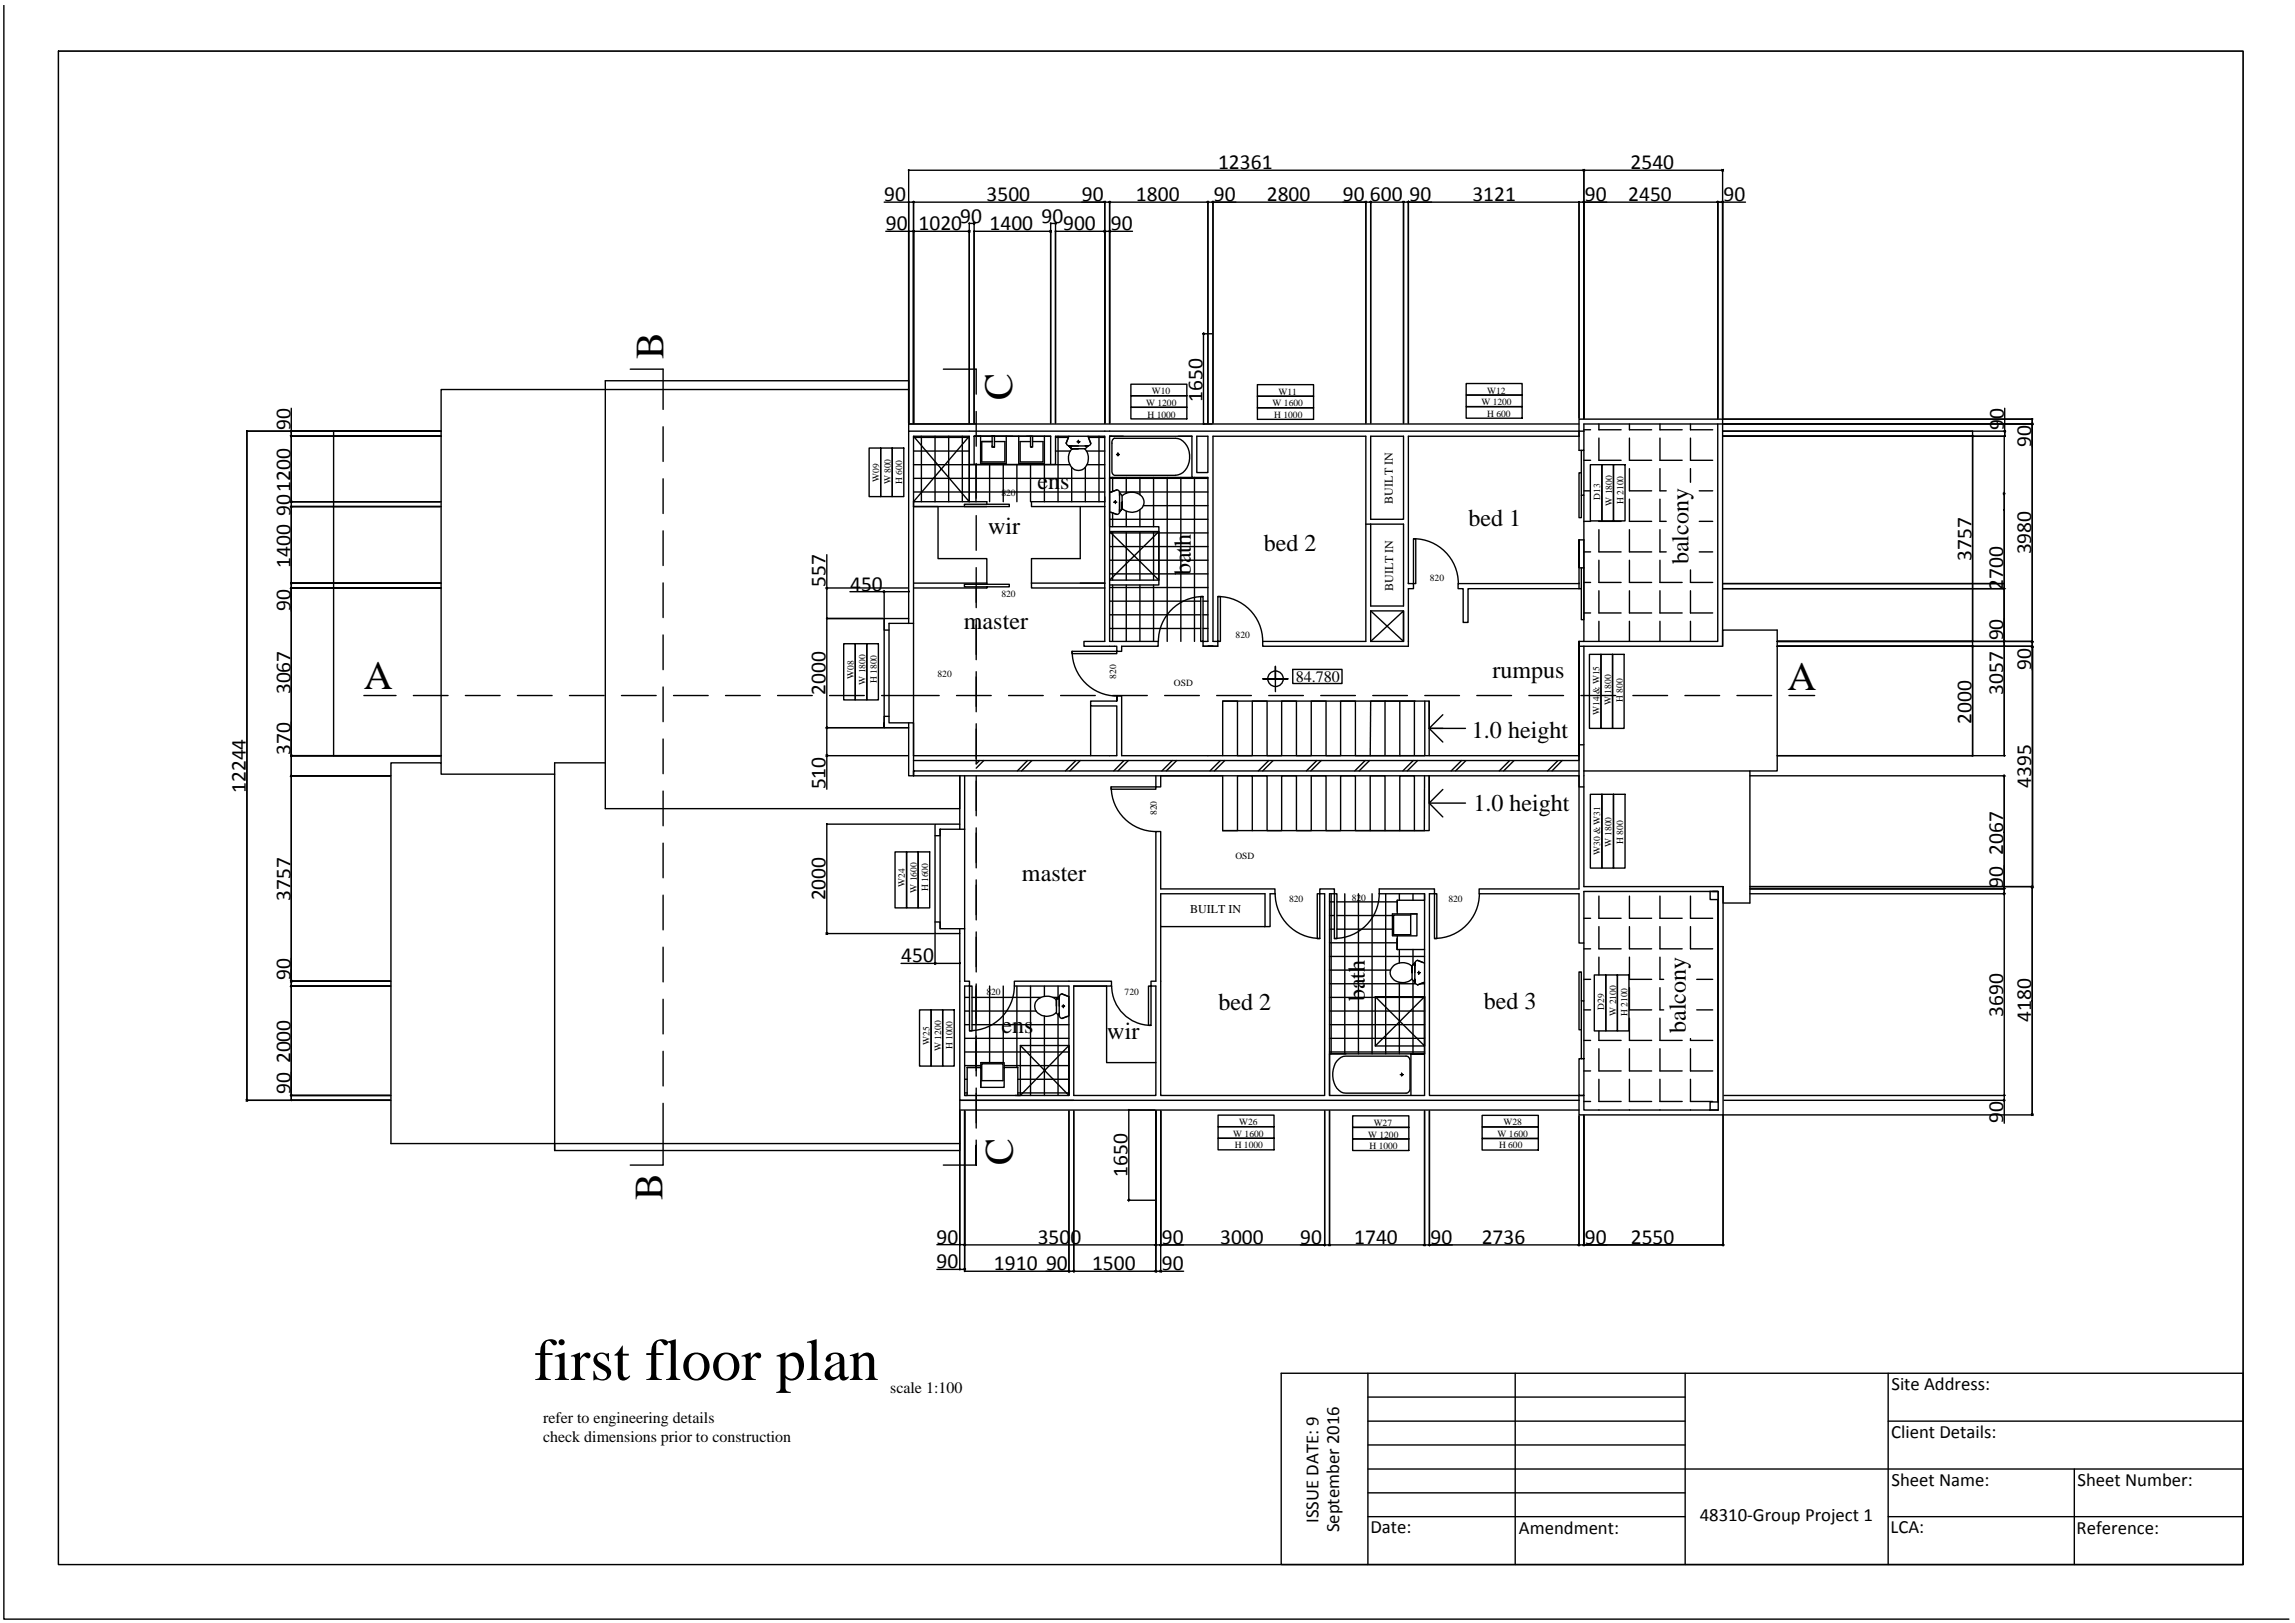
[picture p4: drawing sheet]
<svg xmlns="http://www.w3.org/2000/svg" width="420mm" height="297mm" viewBox="0 0 420 297" stroke-linecap="round" stroke-linejoin="round" font-family="sans-serif">
<defs><g id="words">
<text font-size="10.9" x="97.8" y="252.6">first floor plan</text>
<g font-size="7.4">
<text x="121.5" y="65.8" transform="rotate(-90 121.5 65.8)">B</text>
<text x="185.3" y="73.2" transform="rotate(-90 185.3 73.2)">C</text>
<text x="66.6" y="126.1">A</text>
<text x="327.2" y="126.3">A</text>
<text x="185.4" y="213.1" transform="rotate(-90 185.4 213.1)">C</text>
<text x="121.3" y="219.6" transform="rotate(-90 121.3 219.6)">B</text>
</g>
<g font-size="4.4">
<text x="189.9" y="89.5">ens</text>
<text x="180.9" y="97.7">wir</text>
<text x="231.4" y="100.8">bed 2</text>
<text x="268.8" y="96.2">bed 1</text>
<text x="218" y="105.3" transform="rotate(-90 218 105.3)">bath</text>
<text x="309.1" y="103.3" transform="rotate(-90 309.1 103.3)">balcony</text>
<text x="176.5" y="115.1">master</text>
<text x="273.2" y="124">rumpus</text>
<text x="269.5" y="135">1.0 height</text>
<text x="269.7" y="148.4">1.0 height</text>
<text x="187.1" y="161.3">master</text>
<text x="223.1" y="184.9">bed 2</text>
<text x="249.8" y="183.3" transform="rotate(-90 249.8 183.3)">bath</text>
<text x="271.6" y="184.7">bed 3</text>
<text x="183.3" y="189.1">ens</text>
<text x="202.7" y="190.2">wir</text>
<text x="308.6" y="189.1" transform="rotate(-90 308.6 189.1)">balcony</text>
</g>
<g font-size="3.9">
<text x="223" y="31">12361</text>
<text x="298.5" y="31">2540</text>
<text x="161.9" y="36.8">90</text>
<text x="175.8" y="40.7">90</text>
<text x="180.6" y="36.8">3500</text>
<text x="190.7" y="40.7">90</text>
<text x="198.1" y="36.8">90</text>
<text x="208" y="36.8">1800</text>
<text x="222.2" y="36.8">90</text>
<text x="231.9" y="36.8">2800</text>
<text x="245.9" y="36.8">90</text>
<text x="250.8" y="36.8">600</text>
<text x="258" y="36.8">90</text>
<text x="269.6" y="36.8">3121</text>
<text x="290.1" y="36.8">90</text>
<text x="298.1" y="36.8">2450</text>
<text x="315.5" y="36.8">90</text>
<text x="162.2" y="42.2">90</text>
<text x="168.2" y="42.2">1020</text>
<text x="181.2" y="42.1">1400</text>
<text x="194.6" y="42.1">900</text>
<text x="203.4" y="42.1">90</text>
<text x="220.2" y="73.5" transform="rotate(-90 220.2 73.5)">1650</text>
<text x="53.2" y="78.7" transform="rotate(-90 53.2 78.7)">90</text>
<text x="366.8" y="78.7" transform="rotate(-90 366.8 78.7)">90</text>
<text x="371.9" y="81.8" transform="rotate(-90 371.9 81.8)">90</text>
<text x="53.2" y="94.4" transform="rotate(-90 53.2 94.4)">901200</text>
<text x="371.9" y="101.5" transform="rotate(-90 371.9 101.5)">3980</text>
<text x="53.2" y="103.9" transform="rotate(-90 53.2 103.9)">1400</text>
<text x="151.2" y="107.5" transform="rotate(-90 151.2 107.5)">557</text>
<text x="360.9" y="102.7" transform="rotate(-90 360.9 102.7)">3757</text>
<text x="366.7" y="108" transform="rotate(-90 366.7 108)">2700</text>
<text x="53.2" y="111.8" transform="rotate(-90 53.2 111.8)">90</text>
<text x="155.6" y="108.1">450</text>
<text x="366.7" y="117.2" transform="rotate(-90 366.7 117.2)">90</text>
<text x="371.8" y="122.6" transform="rotate(-90 371.8 122.6)">90</text>
<text x="53.2" y="127.1" transform="rotate(-90 53.2 127.1)">3067</text>
<text x="151.2" y="127.1" transform="rotate(-90 151.2 127.1)">2000</text>
<text x="366.7" y="127.1" transform="rotate(-90 366.7 127.1)">3057</text>
<text x="360.9" y="132.4" transform="rotate(-90 360.9 132.4)">2000</text>
<text x="53.2" y="138.1" transform="rotate(-90 53.2 138.1)">370</text>
<text x="45" y="145.2" transform="rotate(-90 45 145.2)">12244</text>
<text x="151.2" y="144.5" transform="rotate(-90 151.2 144.5)">510</text>
<text x="371.9" y="144.2" transform="rotate(-90 371.9 144.2)">4395</text>
<text x="366.7" y="156.5" transform="rotate(-90 366.7 156.5)">2067</text>
<text x="53.2" y="164.9" transform="rotate(-90 53.2 164.9)">3757</text>
<text x="151.2" y="164.8" transform="rotate(-90 151.2 164.8)">2000</text>
<text x="366.7" y="162.4" transform="rotate(-90 366.7 162.4)">90</text>
<text x="53.2" y="179.4" transform="rotate(-90 53.2 179.4)">90</text>
<text x="165" y="176.1">450</text>
<text x="366.7" y="186.1" transform="rotate(-90 366.7 186.1)">3690</text>
<text x="371.9" y="187" transform="rotate(-90 371.9 187)">4180</text>
<text x="53.2" y="194.6" transform="rotate(-90 53.2 194.6)">2000</text>
<text x="53.2" y="200.3" transform="rotate(-90 53.2 200.3)">90</text>
<text x="366.7" y="205.6" transform="rotate(-90 366.7 205.6)">90</text>
<text x="206.4" y="215.4" transform="rotate(-90 206.4 215.4)">1650</text>
<text x="171.5" y="227.6">90</text>
<text x="190" y="227.7">3500</text>
<text x="212.7" y="227.7">90</text>
<text x="223.4" y="227.7">3000</text>
<text x="238" y="227.7">90</text>
<text x="247.9" y="227.7">1740</text>
<text x="261.9" y="227.7">90</text>
<text x="271.3" y="227.7">2736</text>
<text x="290.1" y="227.7">90</text>
<text x="298.6" y="227.7">2550</text>
<text x="171.5" y="232.1">90</text>
<text x="182" y="232.5">1910</text>
<text x="191.5" y="232.5">90</text>
<text x="199.9" y="232.5">1500</text>
<text x="212.7" y="232.5">90</text>
</g>
<g font-size="3.4">
<text x="346.3" y="254.4">Site Address:</text>
<text x="346.2" y="263.1">Client Details:</text>
<text x="346.3" y="271.9">Sheet Name:</text>
<text x="380.4" y="271.9">Sheet Number:</text>
<text x="241.4" y="278.7" transform="rotate(-90 241.4 278.7)">ISSUE DATE: 9</text>
<text x="245.2" y="280.5" transform="rotate(-90 245.2 280.5)">September 2016</text>
<text x="250.9" y="280.5">Date:</text>
<text x="278.1" y="280.7">Amendment:</text>
<text x="311.2" y="278.4">48310-Group Project 1</text>
<text x="346.1" y="280.5">LCA:</text>
<text x="380.2" y="280.7">Reference:</text>
</g>
<g font-size="2.9">
<text x="237.3" y="124.8">84.780</text>
<text x="163" y="255">scale 1:100</text>
<text x="99.4" y="260.5">refer to engineering details</text>
<text x="99.4" y="263.9">check dimensions prior to construction</text>
</g>
<g font-size="2.2">
<text x="255" y="92.2" transform="rotate(-90 255 92.2)">BUILT IN</text>
<text x="255" y="108.2" transform="rotate(-90 255 108.2)">BUILT IN</text>
<text x="217.9" y="167.2">BUILT IN</text>
</g>
<g font-size="1.7">
<text x="209.8" y="74.3">W 1200</text>
<text x="210.1" y="76.4">H 1000</text>
<text x="210.9" y="72.2">W10</text>
<text x="233" y="74.4">W 1600</text>
<text x="233.3" y="76.5">H 1000</text>
<text x="234" y="72.2">W11</text>
<text x="271.2" y="74.2">W 1200</text>
<text x="272.3" y="72.1">W12</text>
<text x="272.3" y="76.3">H 600</text>
<text x="160.9" y="88.2" transform="rotate(-90 160.9 88.2)">W09</text>
<text x="163.1" y="88.6" transform="rotate(-90 163.1 88.6)">W 800</text>
<text x="165.2" y="88.6" transform="rotate(-90 165.2 88.6)">H 600</text>
<text x="183.3" y="90.8">820</text>
<text x="293" y="91.5" transform="rotate(-90 293 91.5)">D13</text>
<text x="295.1" y="92.5" transform="rotate(-90 295.1 92.5)">W 1800</text>
<text x="297.2" y="92.2" transform="rotate(-90 297.2 92.2)">H 2100</text>
<text x="261.8" y="106.4">820</text>
<text x="183.3" y="109.2">820</text>
<text x="226.2" y="116.7">820</text>
<text x="156.3" y="124.2" transform="rotate(-90 156.3 124.2)">W08</text>
<text x="158.5" y="125.3" transform="rotate(-90 158.5 125.3)">W 1800</text>
<text x="160.6" y="125" transform="rotate(-90 160.6 125)">H 1800</text>
<text x="171.6" y="123.8">820</text>
<text x="204.3" y="124.2" transform="rotate(-90 204.3 124.2)">820</text>
<text x="214.9" y="125.5">OSD</text>
<text x="292.8" y="130.9" transform="rotate(-90 292.8 130.9)">W14 &amp; W15</text>
<text x="295" y="129" transform="rotate(-90 295 129)">W 1800</text>
<text x="297.1" y="128.4" transform="rotate(-90 297.1 128.4)">H 800</text>
<text x="211.8" y="149.2" transform="rotate(-90 211.8 149.2)">820</text>
<text x="295" y="155.1" transform="rotate(-90 295 155.1)">W 1800</text>
<text x="297.2" y="154.5" transform="rotate(-90 297.2 154.5)">H 800</text>
<text x="226.2" y="157.1">OSD</text>
<text x="293" y="156.5" transform="rotate(-90 293 156.5)">W30 &amp; W31</text>
<text x="165.7" y="162.3" transform="rotate(-90 165.7 162.3)">W24</text>
<text x="167.8" y="163.4" transform="rotate(-90 167.8 163.4)">W 1600</text>
<text x="169.9" y="163.1" transform="rotate(-90 169.9 163.1)">H 1600</text>
<text x="236" y="165.1">820</text>
<text x="247.5" y="165">820</text>
<text x="265.2" y="165.1">820</text>
<text x="180.6" y="182.1">820</text>
<text x="205.9" y="182">720</text>
<text x="293.7" y="184.8" transform="rotate(-90 293.7 184.8)">D29</text>
<text x="295.9" y="185.9" transform="rotate(-90 295.9 185.9)">W 2100</text>
<text x="298" y="186" transform="rotate(-90 298 186)">H 2100</text>
<text x="170.2" y="191.3" transform="rotate(-90 170.2 191.3)">W25</text>
<text x="172.3" y="192.3" transform="rotate(-90 172.3 192.3)">W 1200</text>
<text x="174.4" y="192" transform="rotate(-90 174.4 192)">H 1000</text>
<text x="225.8" y="208.1">W 1600</text>
<text x="226.9" y="205.9">W26</text>
<text x="250.5" y="208.2">W 1200</text>
<text x="251.5" y="206">W27</text>
<text x="274.2" y="208.1">W 1600</text>
<text x="275.2" y="206">W28</text>
<text x="226" y="210.1">H 1000</text>
<text x="250.7" y="210.3">H 1000</text>
<text x="274.4" y="210.2">H 600</text>
</g>
</g></defs>
<!-- layer: DRAWING -->
<g fill="none" stroke="#000" stroke-width=".25">
<path d="M166.4 78.9v-9.2h-55.6v78.3h64.9v-6M166.4 71.3h-85.6v68.3M166.4 77.6h122.7M167.2 79.8l10.2 12v-12l-10.2 12M168.7 79.8v12M171.2 79.8v12M173.7 79.8v12M176.2 79.8v12M179.5 79.8h-1.2h7.1M179.5 79.8v5h4.7v-5h2.3v5h4.7v-5M179.5 79.8h2.6h-.5h.2M181.6 79.8v2h.5v-2"/>
<path d="M188.7 79.8h.3v2h-.3zM193.7 79.8v12M195.7 79.8l-.5 1.3 .4-1M199.2 79.8l.5 1.3-.4-1M201.2 79.8v12M207 74.5h10.3v2.2h-10.3zM207 72.4h10.3v2.1h-10.3zM207 70.3h10.3v2.1h-10.3zM219.1 79.8h2v6.7h-2zM230.2 74.6h10.3v2.2h-10.3zM230.2 72.5h10.3v2.1h-10.3zM230.2 70.4h10.3v2.1h-10.3z"/>
<path d="M250.9 79.8h6v15.2h-6zM268.4 74.4h10.3v2.1h-10.3zM268.4 72.3h10.3v2.1h-10.3zM268.4 70.2h10.3v2.1h-10.3zM289.1 79.8h-31.3v27h1v.9h-1v10.6h-26.6v-.9h18.8v-37.6h-27.9v37.6h.9v.9h-.9M290 78.9h-123.6v34.3M290 78.9v3.5h-.9v-5.7h26.3v41.6h-25.4M290 78.9v-1.3h24.5v39.8h-24.5M159.1 82h2.1v8.9h-2.1zM161.2 82h2.2v8.9h-2.2zM163.4 82h2.1v8.9h-2.1zM167.2 85h28.7"/>
<path d="M167.2 87.5h35.1M167.2 90h35.1M167.2 91.8h10.2v-12h-10.2v58.5M167.2 80.1h10.2M167.2 82.6h10.2M167.2 91.8v.9h13.5M171.7 92.7v9.5h9v4.5M176.6 92.3h8.2v.4h-8.2zM177.4 85h15.8v-5.2h9.1v12M177.4 91.8h3.3v.5M178.3 85v-5.2h14v5.2M178.7 85v6.8"/>
<path d="M181.2 85v6.8M181.6 80.8h-1.9v3.7h4.3v-3.7h-1.9M181.6 81.6v.2M181.8 81.8h.3M183.7 85v6.8M186.2 85v6.8M188.7 80.8h-1.9v3.7h4.2v-3.7h-2M188.7 85v6.8M188.8 91.8h13.5v.9h-13.5zM191.2 85v6.8M193.2 80.1h2.4M193.2 82.6h2.7"/>
<path d="M195.2 81.1l.3 .4 .2 .1M195.7 81.6h1.7M196.2 81.6h-.5h3.5h-.5M196.2 85.5v6.3M197.2 80.9h.5h-.3v-.3v.5M197.8 92.7v9.5h-9v4.5M198.6 82.1a2.41 2.41 0 0 1-.8 4 2.01 2.01 0 0 1-2.2-2.5 2.17 2.17 0 0 1 .7-1.5l-.1 .1M198.7 82.1v.1M198.7 85.5v6.3M198.9 82.6h3.4M199 85h3.3M199.2 81.6l-.5 .5h-2.5l-.5-.5 .5 .5h1.2"/>
<path d="M199.2 80.1h3.1M199.7 81.1l-.2 .4-.3 .1M202.3 92.7v24.7h-3.9v.9h6.1v.9h.8v-.9h6.7v-.9h-8.9v-37.6h15.1v7.6h2.9v30h-.9v.9h2.8M203.1 97.5h18M203.1 87.5h18M203.1 90h.4M203.1 95h18M203.1 93.7l1.4 .4-1.1-.3M203.4 90l1.1-.3-1.4 .5M203.7 97.3v8.9M203.7 87.4v2.6M203.7 93.9v2.5"/>
<path d="M203.9 80.3l11.3-.1a3.1 3.1 0 0 1 2.6 3.7 3 3 0 0 1-2.6 3.1h-11.2a.79 .79 0 0 1-.4-.9v-5.3zM204.5 91.9h-.6h.3v-.2v.5M204.5 89.7l.4 .2 .1 .3 .4 .5v2.5l-.4 .5 .4-.5v-1.3M204.7 83.2h-.3h.5h-.2v-.3v.5M204.9 90h16.2M205 90.7v-.5v3.5v-.5M205 91.9v1.8M205 93.7l-.3 .4h-.2M205.4 90.8a2.44 2.44 0 0 1 4 .8 2.1 2.1 0 0 1-2.9 2l-1.1-.4M206.2 97.3v8.9M206.2 87.4v2.9M206.2 93.6v2.8"/>
<path d="M208.7 97.3v8.9M208.7 87.4v3.2M208.7 93.3v3.1M209.3 92.5h11.8M211.2 97.3v8.9M211.2 87.4v9M212.2 97.3h-9.1l9.1 8.9v-8.9l-9.1 8.9h9.1M213.7 87.4v30M216.2 87.4v30M218.2 87.4h-15.1v9h9.1v10.7h-9.1M218.7 87.4v30M250 95.9h6.9v15h-6v-15"/>
<path d="M258.8 98.6h.4v8.2h-.4zM258.8 98.6a8.2 8.2 0 0 1 8.2 8.2M289.5 82.4v8.2h.5v-8.2M289.5 86.5h-.4v8.2h.4v-4.1M290 90.6v26.8M291.2 85h2.1v10.3h-2.1zM293.3 85h2.1v10.3h-2.1zM295.4 85h2.1v10.3h-2.1zM154.5 117.8h2.1v10.3h-2.1zM156.6 117.8h2.1v10.3h-2.1zM158.7 117.8h2.1v10.3h-2.1zM161.9 113.2v2.1h.9"/>
<path d="M166.4 114.1h.8M167.2 106.7h13.5M180.7 107.4h-4.1v-.5h8.2v.5h-4.1v.2h-13.5M180.7 106.7v.2M188.8 106.7v.9h13.5M188.8 106.7h13.5M196.2 119.2h8.3v.4h-8.3zM196.3 119.2a8.2 8.2 0 0 0 8.2 8.2M203.1 100h18M203.1 102.5h18M203.1 105h18M203.1 107.5h18"/>
<path d="M203.1 110h16.7M203.1 112.5h16.7M203.1 115h16.7M203.7 107.1v10.3M206.2 107.1v10.3M208.7 107.1v10.3M211.2 107.1v10.3M219.8 109.2h.4v8.2h-.4zM220.2 118.3h1.9h-1M220.2 110h.9M220.2 112.5h.9M220.2 115h.9"/>
<path d="M220.3 109.2a8.2 8.2 0 0 0-8.2 8.2M223 109.2h.4v8.2h-.4zM223 109.2a8.2 8.2 0 0 1 8.2 8.2M250.9 111.8h6v5.6h-6M250.9 111.8l6 5.6v-5.6l-6 5.6M250.9 111.8v5.6M289.1 117.4v20.9M289.1 117.4v20.9zM289.1 106.8h-22.2v.9h1v6.2h.9v-6.2h20.3M289.1 117.4h.9M289.1 103.8v-5v5M289.1 103.9h.9v9.5h-.5v-9.5"/>
<path d="M289.1 118.3h.9M289.1 107.7h.4M290 103.8v-5h-.9v8.9M290 118.3v44h25.5M291 119.8h2.1v13.5h-2.1zM293.1 119.8h2.1v13.5h-2.1zM295.2 119.8h2.1v13.5h-2.1zM315.4 118.3v-3h10v25.8h-5M110.8 139.6h-9.3v71h74.2v-9.2h20.9M162.8 131.1h-.9v2.1v-.9M166.4 133.2v-.9h-3.6v-18.2h3.6v-.9h-4.5v20h4.5v8.8h9.3M166.4 132.3h.8v6"/>
<path d="M167.2 138.3v3.7v-.9h121.9M199.7 129.2v9.1M204.5 127.4h.8v10.9h83.8v5.7h.9M204.5 128.3v-.9v.9h-4.8v.9h4.8v9.1h-37.3M223.8 138.3v-10h37.8v10M223.8 128.3h2.8v10h2.7v-10h2.7v10h2.6v-10h2.7v10h2.8v-10h2.7v10h2.6v-10h2.7v10h2.8v-10h2.7M233.5 124.2h2.3h-4.6h2.3v-2.2v4.6M236.7 122.5h9v2.6h-9zM253.6 138.3h2.8M256.4 128.3h2.7M258.9 128.3v10h-2.6v-10h-2.7v10h-2.7M260.8 128.3v10h-1.7"/>
<path d="M261.6 128.3v5h6.7M261.6 133.3l2.5 2.5M264.1 130.8l-2.5 2.5h2.5M289.1 138.3v.9h-121.9M290 136.3h-.9v2M101.5 141.7h-20.7v-2.1h-9.2v69.7h29.9v1.3M163.9 155.9h2.1v10.3h-2.1zM166 155.9h2.1v10.3h-2.1zM168.1 155.9h2.1v10.3h-2.1zM171.2 150.8h4.5v1h-3.6v18.2h3.6v.9h-4.5zM172.1 151.8v1.2h-.9M175.7 142h36.8"/>
<path d="M175.7 151.8h.9M175.7 142v8.8M176.6 142v28M203.4 144h8.2v.4h-8.2zM203.4 144a8.2 8.2 0 0 0 8.2 8.2M211.6 142v2h.9v-2M212.5 142h76.6v20.7h-18.3v.9h18.3v9h.9v-9.4h24.6v1.4h-1.5v-1.4M212.5 142h11.3v10M223.8 152h2.8v-10h2.7v10M229.3 142h2.7v10h2.6v-10h2.7v10h2.8v-10h2.7v10h2.6v-10h2.7v10h2.8v-10h2.7v10h2.7v-10h2.6v10h1.9v-10M250.9 152h2.7M256.3 152h2.6"/>
<path d="M264.1 144.5l-2.5 2.5 2.5 2.5M268.3 147h-6.7v-5v10h-37.8M290 141.1h30.4v24.2h-4.9v-3M291.2 145.4h2.1v13.5h-2.1zM293.3 145.4h2.1v13.5h-2.1zM295.4 145.4h2.1v13.5h-2.1zM171.2 168.7h.9v1.3M175.7 170.9v30.5h113.4M175.7 170h.9v9.6h.9v.9h-.9v20M231.6 169.6h-19.1v-6h19.1v6h.9v-6h.9v-.9h-20.9v-10.5h-.9v27.4h-.9v.9h.9v20h-15v-20M233.5 163.6a8.2 8.2 0 0 0 8.1 8.1M241.2 163.6h.4v8.2h-.4z"/>
<path d="M243.4 165.1h.9M243.4 167.6h.9M243.4 170.1h.9M243.4 172.6h12.4M243.4 175h17.4M243.4 177.5h11.2M243.7 163.6v29.3M244.3 163.6h.5v8.2h-.5zM244.8 165.1h11M244.8 167.6h10.1M244.8 170.1h10.1M246.2 163.6v29.3"/>
<path d="M248.7 163.6v29.3M251.2 163.6v29.3M252.5 163.6a8.2 8.2 0 0 1-8.2 8.1M253.7 163.6v29.3M255.1 167.5h3.2v3.6h-3.2zM255.1 171.1h3.2M255.8 171.8v2v-2M255.8 164.8v2.5h3.6M255.8 167.3h-.9v4h.9M255.8 164.8v2M256.2 179.8v13.1M256.2 163.6v1.2"/>
<path d="M256.2 173.8v2.4M258.3 167.3h1.1M258.5 178v-1.3l.5-.4-.5 .4v2.5l.5 .5M258.5 176.7v.2a2.39 2.39 0 0 0-4 1.1 2.36 2.36 0 0 0 4 1.2M258.7 179.5v13.4M258.7 163.6v1.2M258.7 173.8v2.8M259 176.7v-.4v3.4v-.5M259 176.3v1.7M259.1 179.7v.3l.5 .2M259.4 167.3v4h-3.6v2.5h5M259.6 175.8l-.5 .2v.3"/>
<path d="M259.7 177.8v.5v-.3h.3h-.5M260.5 176.1l-1-.3 1.3 .5M260.8 163.6v36.9h-17.4v-36.9h.9v-.9h-2.7v.9h.9v36.9h-30v-30.9M260.8 163.6h-8.3v-.9h10.1v.9h-.9v36.9h27.4v.9M260.8 163.6v1.2h-5M260.8 179.7l-1.3 .6 1-.4M262.6 163.6h.4v8.2h-.4zM270.8 163.6a8.2 8.2 0 0 1-8.2 8.1M290 172.6v10.6M291.9 178.4h2.1v10.3h-2.1zM294 178.4h2.1v10.3h-2.1zM296.1 178.4h2.1v10.3h-2.1z"/>
<path d="M313 163.2h1.5h-1M314.5 164.6l.1 37.1h-1.5v1.5M314.6 163.2v40h-1.6M315.5 162.3v41.7h-26.4v-2.6M168.3 184.8h2.2v10.3h-2.2zM170.5 184.8h2.1v10.3h-2.1zM172.6 184.8h2.1v10.3h-2.1zM176.6 192.5h19.1M176.6 182.5h.9M176.6 185h.9M176.6 187.5h.9M176.6 190h19.1"/>
<path d="M176.6 195h3M176.6 197.5h.5M177.1 195.4v5.1h-.5M177.1 195.4h2.5v3.6M177.1 195.4h2.5v-.9h4.2v.9M177.5 180.5h.5v8.2h-.5zM178 182.5h12.6M178 185h11.7M178 187.5h17.7M178.7 180.5v14.9M179.6 197.8v1.2M179.7 194.7h3.9v3.1h-3.9z"/>
<path d="M181.2 180.5v14M183.7 180.5v14M183.8 195h11.9M185.7 180.4a8.2 8.2 0 0 1-8.2 8.2M186.2 180.5v14.9M186.3 197.5h9.4M186.8 191.3l8.9 9.2v-9.2l-8.9 9.2h-.5v-5.1h-2.5v3.6h-4.2M188.7 180.5v20M191.2 186v14.5M191.2 180.5v1.9M192.7 182.5h1.1M193.4 184.2v-1.3l.5-.5-.5 .5v2.5l.5 .5"/>
<path d="M193.4 182.9v.1a2.41 2.41 0 0 0-3.9 .8 2.01 2.01 0 0 0 2.5 2.2 2.17 2.17 0 0 0 1.4-.7M193.7 185.7v14.8M193.7 180.5v2.1M193.9 182.9v-.5v3.5v-.5M193.9 182.4v1.8M194 185.9l.2 .4 .2 .1M194.4 181.9l1.3 .5v3.5l-1.3 .5M194.4 181.9l1 .4M194.4 181.9l-.4 .2v.3M194.7 183.9v.5v-.2h.2h-.5M195.4 186l-1 .4M196.6 180.5h6.9v-.9h-17.8v.9h10v20h-19.1"/>
<path d="M196.6 180.5h6v14h9M203.5 180.4a7.2 7.2 0 0 0 7.2 7.3M210.3 180.5h.4v7.2h-.4zM243.4 185h17.4M243.4 187.5h17.4M243.4 190h17.4M243.4 180h15.7M243.4 182.5h17.4M243.4 192.5h17.4M243.4 192.9h3M244.8 194.2a1.98 1.98 0 0 1 1.6-.9h11a.81 .81 0 0 1 .7 .9v5a.8 .8 0 0 1-.7 .9h-11a2.9 2.9 0 0 1-2.4-3.1 4.4 4.4 0 0 1 .8-2.8zM251.8 191.4l9-9h-9v9h9v1.5"/>
<path d="M251.8 182.4l9 9v-9v9M256.4 196.7h.5h-.3v-.3v.5M260.1 180h.7M289.5 193.8v-10.6h.5v10.6h-.9v6.7h.9v-6.7M289.5 183.2v-5.3h-.4v10.6h.4M101.5 209.3h74.2M175.7 203.2h113.4M176.6 200h.5M185.9 200.5h.9v-9.2h8.9v9.2M186.3 200h9.4M223 208.3h10.2v2.1h-10.2zM223 206.2h10.2v2.1h-10.2z"/>
<path d="M223 204.1h10.2v2.1h-10.2zM243.4 200.5v-7.6h17.4h-2.5v7.6M247.6 208.4h10.3v2.2h-10.3zM247.6 206.3h10.3v2.1h-10.3zM247.6 204.2h10.3v2.1h-10.3zM271.3 208.4h10.3v2.1h-10.3zM271.3 206.2h10.3v2.2h-10.3zM271.3 204.1h10.3v2.1h-10.3zM289.1 200.5h.9v2.7h24.5"/>
<circle cx="233.5" cy="124.2" r="1.42"/>
</g>
<!-- layer: 0 -->
<g fill="none" stroke="#000" stroke-width=".25">
<path d="M167 37h.2M202 37h.2M202.9 37h.2M221 37h.1M221.9 37h.1M249.8 37h.2M250.8 37h.1M256.7 37h.2M257.7 37h.1M258 37h.1M289.8 37h.1M289.8 31.2h.1"/>
<path d="M314.3 37h.1M315.2 37h.1M315.2 31.2h.1M167 42.3h.2M177.2 42.3h.2M178.2 40.9h.1M192.1 42.3h.2M193.1 40.9h.1M202 42.3h.2M202.9 42.3h.2M53.3 79v.1M53.3 79.9v.1"/>
<path d="M220.3 61.2v.1M290 78.7h1.2M292.7 77.6v1.1h4.1M298.3 77.6v1.1h4.1M303.9 77.6v1.1h4.1M309.5 77.6v1.1h4M361.1 79.9v.1M367 79v.1M372.1 77.4v.1M53.3 91.9v.1M53.3 92.8v.1M290 84.2h1.2"/>
<path d="M290 89.8h1.2M290 95.4h1.2M292.7 80.2v4h4.1M292.7 95.3l4.1 .1M292.7 96.9v4.1h4.1M298.3 80.2v4h4.1M298.3 85.8v4h4.1M298.3 91.4v4h4.1M298.3 96.9v4.1h4.1M303.9 80.2v4h4.1M303.9 85.8v4h1.1M303.9 91.4v4h1.1"/>
<path d="M303.9 96.9v4.1h1.1M309.5 80.2v4h4M309.5 85.8v2.5M311.1 89.8h2.4M311.1 95.4h2.4M366.9 90.4v.2M53.3 106.8v.1M53.3 107.7v.1M151.4 107.7v.1M162 108.3h.1M290 101h1.2M290 106.6h1.2"/>
<path d="M290 112.2h1.2M292.7 102.5v4.1h4.1M292.7 108.1v4.1h4.1M292.7 113.7v3.7M298.3 102.5v4.1h4.1M298.3 108.1v4.1h4.1M298.3 113.7v3.7M303.9 102.5v4.1h4.1M303.9 108.1v4.1h4.1M303.9 113.7v3.7M309.5 104.3v2.3h4M309.5 108.1v4.1h4"/>
<path d="M309.5 113.7v3.7M311.1 101h2.4M361.1 118.4v.1M366.9 107.8v.1M366.9 117.5v.1M372.1 117.3h.1M372.1 118.2v.1M53.3 138.4v.1M151.4 133v.1M151.4 138.1v.1M179.3 139.2l-.6 .6M180.1 139.2l-1.4 1.4"/>
<path d="M188.1 139.2l-1.8 1.9M188.9 139.2l-1.9 1.9M197 139.2l-1.9 1.9M197.8 139.2l-1.9 1.9M205.8 139.2l-1.9 1.9M206.6 139.2l-1.9 1.9M214.6 139.2l-1.9 1.9M215.4 139.2l-1.9 1.9M223.4 139.2l-1.9 1.9M224.2 139.2l-1.9 1.9M232.3 139.2l-1.9 1.9M233.1 139.2l-1.9 1.9"/>
<path d="M241.1 139.2l-1.9 1.9M241.9 139.2l-1.9 1.9M249.9 139.2l-1.9 1.9M250.7 139.2l-1.9 1.9M258.7 139.2l-1.9 1.9M259.5 139.2l-1.9 1.9M267.6 139.2l-1.9 1.9M268.4 139.2l-1.9 1.9M276.4 139.2l-1.9 1.9M277.2 139.2l-1.9 1.9M285.2 139.2l-1.9 1.9M286 139.2l-1.9 1.9"/>
<path d="M53.3 142.1v.1M366.9 142.1v.1M53.3 179.7v.1M151.4 170.6v.2M171.3 176.3h.1M290 168.1h1.2M290 173.7h1.2M290 179.2h1.2M292.7 164v4.1h4.1M292.7 169.6v4.1h4.1M292.7 175.2v3.2M298.3 164v4.1h4.1"/>
<path d="M298.3 169.6v4.1h4.1M298.3 175.2v4h4.1M303.9 164v4.1h4.1M303.9 169.6v4.1h4.1M303.9 175.2v4h.7M309.5 164v4.1h4M309.5 169.6v4.1h4M310.6 179.2h2.9M366.9 162.7v.1M366.9 163.7v.1M372.1 162.2v.1M53.3 180.6v.1"/>
<path d="M290 184.8h1.2M290 190.4h1.2M290 196h1.2M292.7 188.7v1.7h4.1M292.7 191.9v4.1h4.1M292.7 197.5v4.1h4.1M298.3 180.8v4h4.1M298.3 186.4v4h4.1M298.3 191.9v4.1h4.1M298.3 197.5v4.1h4.1M303.9 180.8v4h.7M303.9 186.4v4h4.1"/>
<path d="M303.9 191.9v4.1h4.1M303.9 197.5v4.1h4.1M309.5 190.1v.3h4M309.5 191.9v4.1h4M309.5 197.5v4.1h4M310.6 184.8h2.9M45.2 201.2v.1M53.3 200.6v.1M206.7 219.5h.1M290 201.6h1.2M292.7 203.1v.1M298.3 203.1v.1"/>
<path d="M303.9 203.1v.1M309.5 203.1v.1M366.9 201.2v.1M372.1 203.8v.1M176.4 232.3h.1M176.4 227.8h.1M195.5 232.7h.1M196.4 232.7h.1M211.4 232.7h.1M211.4 227.8h.1M212.3 232.7h.1M212.3 227.8h.1"/>
<path d="M242.3 227.8h.1M243.2 227.8h.1M260.6 227.8h.1M261.5 227.8h.1M288.9 227.8h.1M289.8 227.8h.1M315.3 227.8h.1"/>
<circle cx="166.4" cy="37" r=".06"/>
<circle cx="166.4" cy="31.1" r=".06"/>
<circle cx="167.3" cy="37" r=".06"/>
<circle cx="202.3" cy="37" r=".06"/>
<circle cx="203.2" cy="37" r=".06"/>
<circle cx="221.2" cy="37" r=".06"/>
<circle cx="222.1" cy="37" r=".06"/>
<circle cx="250.1" cy="37" r=".06"/>
<circle cx="251" cy="37" r=".06"/>
<circle cx="257" cy="37" r=".06"/>
<circle cx="289.1" cy="37" r=".06"/>
<circle cx="290" cy="31.1" r=".06"/>
<circle cx="290" cy="37" r=".06"/>
<circle cx="314.5" cy="37" r=".06"/>
<circle cx="166.4" cy="42.3" r=".06"/>
<circle cx="167.3" cy="42.3" r=".06"/>
<circle cx="177.5" cy="40.9" r=".06"/>
<circle cx="178.4" cy="42.3" r=".06"/>
<circle cx="192.4" cy="40.9" r=".06"/>
<circle cx="193.3" cy="42.3" r=".06"/>
<circle cx="202.3" cy="42.3" r=".06"/>
<circle cx="45.2" cy="78.9" r=".06"/>
<circle cx="53.3" cy="79.8" r=".06"/>
<circle cx="220.4" cy="77.6" r=".06"/>
<circle cx="367" cy="79.8" r=".06"/>
<circle cx="372.1" cy="76.7" r=".06"/>
<circle cx="372.1" cy="77.6" r=".06"/>
<circle cx="53.3" cy="91.8" r=".06"/>
<circle cx="53.3" cy="92.7" r=".06"/>
<circle cx="53.3" cy="106.7" r=".06"/>
<circle cx="53.3" cy="107.6" r=".06"/>
<circle cx="151.4" cy="113.2" r=".06"/>
<circle cx="166.4" cy="108.3" r=".06"/>
<circle cx="361.2" cy="117.4" r=".06"/>
<circle cx="367" cy="118.3" r=".06"/>
<circle cx="367" cy="117.3" r=".06"/>
<circle cx="372.1" cy="118.4" r=".06"/>
<circle cx="372.1" cy="117.5" r=".06"/>
<circle cx="53.3" cy="138.3" r=".06"/>
<circle cx="151.4" cy="133.2" r=".06"/>
<circle cx="361.2" cy="138.3" r=".06"/>
<circle cx="367" cy="138.3" r=".06"/>
<circle cx="53.3" cy="142" r=".06"/>
<circle cx="151.4" cy="150.8" r=".06"/>
<circle cx="53.3" cy="179.6" r=".06"/>
<circle cx="175.7" cy="176.3" r=".06"/>
<circle cx="367" cy="162.7" r=".06"/>
<circle cx="367" cy="163.5" r=".06"/>
<circle cx="372.1" cy="162.2" r=".06"/>
<circle cx="53.3" cy="180.4" r=".06"/>
<circle cx="53.3" cy="201.4" r=".06"/>
<circle cx="53.3" cy="200.5" r=".06"/>
<circle cx="206.7" cy="203.1" r=".06"/>
<circle cx="367" cy="200.5" r=".06"/>
<circle cx="175.7" cy="232.3" r=".06"/>
<circle cx="175.7" cy="227.8" r=".06"/>
<circle cx="176.6" cy="227.8" r=".06"/>
<circle cx="176.6" cy="232.6" r=".06"/>
<circle cx="195.7" cy="232.6" r=".06"/>
<circle cx="196.6" cy="232.6" r=".06"/>
<circle cx="211.6" cy="232.6" r=".06"/>
<circle cx="211.6" cy="227.8" r=".06"/>
<circle cx="212.5" cy="227.8" r=".06"/>
<circle cx="242.5" cy="227.8" r=".06"/>
<circle cx="243.4" cy="227.8" r=".06"/>
<circle cx="260.8" cy="227.8" r=".06"/>
<circle cx="261.7" cy="227.8" r=".06"/>
<circle cx="289.1" cy="227.8" r=".06"/>
<circle cx="290" cy="227.8" r=".06"/>
</g>
<!-- layer: DIMENSION -->
<g fill="none" stroke="#000" stroke-width=".25">
<path d="M161.9 37h5.1M198.1 37h4.8M202 37h-34.8v40.4M202.3 37v40.4M221 37h-17.9v40.4M221.9 37h-.8v40.4M245.9 37h4.9M249.8 37h-27.7v40.4M250 37v40.4M256.7 37h-5.8v40.4M257.7 37h-.8v40.4M289.1 37v39.5"/>
<path d="M289.8 31.2h-123.4v46.2M289.8 37h-32v40.4M290 37h24.3M314.5 37h.9v39.7h56.7M314.5 37v39.7M314.5 37h.7M315.2 31.2h-25.2v45.3M315.4 37h4.2M315.4 31.2v45.3M162.2 42.3h4.8M167.2 42.3h10M178.2 40.9h-.8v36.5"/>
<path d="M178.3 42.3h13.8M178.3 40.9v36.5M193.1 40.9h-.8v36.5M193.2 42.3h8.8M193.2 40.9v36.5M202.3 42.3h.6M203.1 42.3h4.2M53.3 79.8h27.5M53.3 74.7v4.2M53.3 79.1v.7M80.6 78.9h-35.4v122.3M80.8 78.9h-35.6v122.5h26.3h-18.2v-.9"/>
<path d="M80.8 79.8h-27.5v12M80.8 78.9h-27.5v.9M80.8 79.8h-19.7v58.5M80.8 78.9h-19.7v.9M220.3 61.3v16.3h1.6M220.3 61.1h1.6M314.5 77.6h57.6M315.4 78.9h51.7M361.1 78.9v.9h-45.7M361.1 79.8v37.6h-35.7M366.9 79.8v58.5h.2M367 74.7v5.1h-51.6"/>
<path d="M367 79.1v.7h-51.6M372.1 76.7v.9h-56.7M372.1 77.6v39.8h-46.7M372.1 76.7v.7M372.1 77.6v39.7M372.1 77.6h.1M53.3 91.8h27.5M53.3 80v11.8M53.3 92v.7h27.3M53.3 92.9v13.8M80.8 92.7h-27.5v14M361.1 80v38.3h-35.7"/>
<path d="M366.8 90.3h.1M53.3 107.6h27.5h-27.5v30.7M53.3 106.7h27.5h-27.5v3.1M53.3 106.9v4.9M53.3 107.8v30.5M151.4 101.5v6.1h14.8M151.4 113.2h10.3M151.4 107.8v25.2M155.6 108.3h6.3v4.7M166.4 108.2v.1h-4.4M315.4 106.8h51.5M325.4 117.4h46.7v.9h-46.7"/>
<path d="M325.4 118.3h46.7v44h-51.7h51.7M361.1 118.5v19.8h-.1M366.8 117.3h.1M366.9 106.8v.9h-51.5h51.5v30.6h-41.5h35.7v-20M371.9 118.4h.2v85.6h-56.7M371.9 117.5h.2v.7M372.1 117.4h.1M372.1 118.4h.1M53.3 138.3h27.5h-27.5v3.7M53.3 138.5v3.5M166.2 138.3h-14.8v6.1M166.2 133.2h-14.8v4.9"/>
<path d="M53.3 142h18.2h-18.2v37.6M53.3 142.2v37.4M171.1 150.8h-19.7v19.8M320.4 142h46.5v20.7M53.3 177.4v3.1h18.2h-18.2v20M53.3 179.6h18.2M53.3 179.8v.7M151.4 170.9h19.7M171.2 171v5.3h-6.2M175.7 176.1v.2h-4.3M320.4 162.7h46.5M366.8 162.6h.1"/>
<path d="M366.9 162.7v.9h-46.5M366.9 162.8v.7h-.1M366.9 163.8v37.4M366.9 163.6h.1M371.9 162.4h.2M372.1 162.2h.1M53.2 180.5h18.2M53.3 180.7v19.8M53.2 200.5h18.3M53.3 200.7v.7M175.7 203.3v29M176.6 203.3v29.4h18.9"/>
<path d="M195.7 203.3v29.4M196.6 203.3v29.4h14.8M206.7 219.7h4.7M211.4 203.2h-4.7v16.3M211.6 203.3v29.4h.7M212.5 203.3v29.4h4.2M242.5 203.3v24.5M243.4 203.3v24.5h17.2M260.8 203.3v24.5h.7M261.7 203.3v24.5h27.2M289.1 204.2v23.6h.7M290 204v23.8"/>
<path d="M315.5 204v23.8h-25.5M315.5 204.2v23.6M315.6 200.5h51.4M315.6 201.4h51.3v4.2M372.1 204h.1M171.5 232.3h4.9M171.5 227.8h4.9M176.6 227.8h34.8M191.5 232.7h4.9M211.6 227.8h.7M212.5 227.8h29.8M238.1 227.8h5.1"/>
<path d="M290 227.8h25.3"/>
</g>
<!-- layer: 0 -->
<g fill="#000" stroke="#000" stroke-width=".18">
<path d="M221.1 36.9v.1zM250 36.9v.1zM250.9 36.9v.1zM256.9 36.9v.1zM257.8 37h.1zM257.8 36.9v.1zM53.2 78.9l.1 .1zM220.3 61.1h.2zM361 79.9h.1zM372.1 77.6l-.1 .1zM53.2 92.7l.1 .1zM53.4 91.7l-.1 .1z"/>
<path d="M367 90.3h-.1zM53.2 107.6l.1 .1zM53.4 106.6l-.1 .1zM366.8 107.8l.1-.1zM372.1 117.4v.2zM372 118.4h.1zM372.1 118.4v-.1zM53.4 138.2l-.1 .1zM151.3 133.3l.1-.1zM151.3 138.4l.1-.1zM53.2 142l.1 .1zM53.4 179.5l-.1 .1z"/>
<path d="M151.3 170.9h.1zM367 163.5l-.1 .1zM372 162.5l.1-.1zM53.2 180.5l.1 .1zM45.1 201.5l.1-.1zM206.7 219.6v.1zM372.1 204l-.1 .1zM196.5 232.6l.1 .1zM242.4 227.8h.1zM289 227.8h.1zM315.5 227.8h.1z"/>
<path d="M167.2 37v.1zM167.2 37v.1z"/>
<path d="M167.2 37v.1zM167.2 37h.2z"/>
<path d="M167.2 37h.2zM167.2 36.9l.1 .1z"/>
<path d="M202.2 36.9l.1 .1zM202.2 37h.1z"/>
<path d="M202.3 37v-.1zM202.3 36.9v.1zM202.2 36.9l.1 .1z"/>
<path d="M203.1 36.9v.1zM203.1 37v.1zM203.1 37v.1z"/>
<path d="M203.1 37l.1 .1zM203.1 37h.2z"/>
<path d="M203.2 36.9l-.1 .1zM203.1 36.9v.1z"/>
<path d="M221.1 37h.1zM221.1 37h.2z"/>
<path d="M221.2 36.9l-.1 .1zM221.1 36.9v.1zM221.1 36.9v.1z"/>
<path d="M222 36.9l.1 .1zM221.9 37h.2zM222 37h.1z"/>
<path d="M222.1 36.9l.1 .1zM222.1 36.9v.1zM222 36.9l.1 .1z"/>
<path d="M250 37h.1zM250 37h.1z"/>
<path d="M250 37l.1-.1zM250 36.9v.1zM250 36.9v.1z"/>
<path d="M250.9 37h.1zM250.9 37h.2z"/>
<path d="M251 36.9l-.1 .1zM250.9 36.9v.1zM250.9 36.9v.1z"/>
<path d="M256.9 37h.1zM256.9 37h.1z"/>
<path d="M257 36.9l-.1 .1zM256.9 36.9v.1zM256.9 36.9v.1z"/>
<path d="M257.8 37h.1zM257.8 37h.2z"/>
<path d="M257.8 36.9v.1zM257.8 36.9v.1z"/>
<path d="M257.8 37h.2zM257.8 37h.2zM257.8 36.9v.1z"/>
<path d="M257.9 36.9l-.1 .1zM257.8 36.9v.1zM257.8 36.9v.1z"/>
<path d="M289.9 36.9l.1 .1zM289.9 37h.1z"/>
<path d="M289.9 31.1l.1 .1zM290 31.2h-.1z"/>
<path d="M290 37h.1zM290 37h.1z"/>
<path d="M290 31.2h.1zM290 31.2h.1z"/>
<path d="M290.1 36.9l-.1 .1zM290 36.9v.1zM289.9 36.9l.1 .1z"/>
<path d="M290.1 31.1l-.1 .1zM289.9 31.1l.1 .1z"/>
<path d="M314.4 36.9l.1 .1zM314.4 37h.1zM314.4 37h.1z"/>
<path d="M314.5 36.9v.1zM314.5 36.9v.1zM314.4 36.9l.1 .1z"/>
<path d="M315.3 36.9l.1 .1zM315.3 37h.1z"/>
<path d="M315.3 31.1l.1 .1zM315.4 31.2h-.1z"/>
<path d="M315.4 37h.1zM315.4 37h.1z"/>
<path d="M315.4 31.2h.1zM315.4 31.2h.1z"/>
<path d="M315.5 36.9l-.1 .1zM315.4 36.9v.1zM315.3 36.9l.1 .1z"/>
<path d="M315.5 31.1l-.1 .1zM315.3 31.1l.1 .1z"/>
<path d="M167.2 42.2v.1zM167.2 42.3v.1zM167.2 42.3v.1z"/>
<path d="M167.2 42.3l.1 .1zM167.2 42.3h.2z"/>
<path d="M167.3 42.2l-.1 .1zM167.2 42.2v.1z"/>
<path d="M177.4 42.2v.1zM177.4 42.3v.1z"/>
<path d="M177.4 42.3l.1 .1zM177.4 42.3l.1 .1z"/>
<path d="M177.4 42.3l.1-.1zM177.4 42.2v.1z"/>
<path d="M178.3 40.8v.1zM178.3 40.9v.1zM178.3 40.9v.1z"/>
<path d="M178.3 40.9v.1zM178.3 40.9h.2z"/>
<path d="M178.4 40.8l-.1 .1zM178.3 40.8v.1z"/>
<path d="M192.3 42.2v.1zM192.3 42.3v.1z"/>
<path d="M192.3 42.3l.1 .1zM192.3 42.3l.1 .1z"/>
<path d="M192.4 42.2l-.1 .1zM192.3 42.2v.1zM192.3 42.2v.1z"/>
<path d="M193.2 40.9v.1zM193.2 40.9v.1z"/>
<path d="M193.2 40.9v.1zM193.2 40.9h.2z"/>
<path d="M193.2 40.9h.2zM193.2 40.8l.1 .1z"/>
<path d="M202.2 42.2l.1 .1zM202.3 42.3l-.1 .1z"/>
<path d="M202.3 42.3v.1zM202.3 42.3v.1z"/>
<path d="M202.3 42.3v-.1zM202.2 42.2l.1 .1z"/>
<path d="M203.1 42.2v.1zM203.1 42.3v.1zM203.1 42.3v.1z"/>
<path d="M203.1 42.3l.1 .1zM203.1 42.3h.2z"/>
<path d="M203.2 42.2l-.1 .1zM203.1 42.2v.1zM203.1 42.2v.1z"/>
<path d="M53.3 79.8l.1 .1zM53.3 79.8h.2z"/>
<path d="M53.3 78.9v.1zM53.3 78.9v.1zM53.3 78.9h.2z"/>
<path d="M53.4 79.8h-.1zM53.3 79.7v.1z"/>
<path d="M53.3 78.9h.2zM53.3 78.8l.1 .1z"/>
<path d="M220.3 61.1v.1zM220.3 61.1l.1 .1zM220.3 61.1h.2z"/>
<path d="M220.3 61v.1zM220.3 61v.1zM220.2 61.1l.1 .1z"/>
<path d="M361 79.8h.1zM361 79.8h.1zM361 79.8h.1z"/>
<path d="M361.2 79.8h-.1zM361.1 79.7v.1z"/>
<path d="M366.9 79l.1-.1zM367 78.9v.1zM367 78.9l.1 .1z"/>
<path d="M366.9 78.9h.1zM366.9 78.9h.1z"/>
<path d="M367 78.9h.1zM367 78.8l.1 .1z"/>
<path d="M372.1 77.6v.1zM372.1 77.6v.1zM372.1 77.6v-.1z"/>
<path d="M372 77.5l.1 .1zM372 77.5l.1 .1z"/>
<path d="M53.3 92.7v.1zM53.3 92.7v.1zM53.3 92.7h.2z"/>
<path d="M53.3 91.8v.1zM53.3 91.8l.1 .1zM53.3 91.8h.2z"/>
<path d="M53.3 91.7v.1zM53.3 91.7v.1zM53.2 91.8l.1 .1z"/>
<path d="M53.3 92.7h.2zM53.3 92.6l.1 .1z"/>
<path d="M366.8 90.4l.1-.1zM366.9 90.3l.1 .1zM366.9 90.3l.1 .1z"/>
<path d="M366.8 90.3h.1zM366.8 90.3h.1zM366.8 90.3h.1z"/>
<path d="M53.3 107.6v.1zM53.3 107.6v.1zM53.3 107.6h.2z"/>
<path d="M53.3 106.7v.1zM53.3 106.7l.1 .1zM53.3 106.7h.2z"/>
<path d="M53.3 106.6v.1zM53.3 106.6v.1zM53.2 106.7l.1 .1z"/>
<path d="M53.3 107.6h.2zM53.3 107.5l.1 .1z"/>
<path d="M151.3 107.7l.1-.1zM151.4 107.6v.1zM151.4 107.6l.1 .1z"/>
<path d="M151.3 107.6h.1zM151.3 107.6h.1z"/>
<path d="M151.4 107.6h.1zM151.4 107.5l.1 .1z"/>
<path d="M161.7 108.3h.2zM161.8 108.4l.1-.1zM161.9 108.3v.1z"/>
<path d="M161.8 108.2l.1 .1zM161.8 108.2l.1 .1z"/>
<path d="M161.9 108.3v.1zM161.9 108.2l.1 .1z"/>
<path d="M361 118.4l.1-.1zM361.1 118.3v.1zM361.1 118.3l.1 .1z"/>
<path d="M361 118.2l.1 .1zM361 118.2l.1 .1zM361 118.3h.1z"/>
<path d="M366.9 117.4v.1zM366.9 117.4v.1zM366.9 117.4l.1 .1z"/>
<path d="M366.8 107.7h.1zM366.8 107.7h.1zM366.8 107.7h.1z"/>
<path d="M366.8 117.3l.1 .1zM366.8 117.3l.1 .1zM366.8 117.4h.1z"/>
<path d="M367 107.7h-.1zM366.9 107.6v.1z"/>
<path d="M372.1 117.4v.2zM372.1 117.4v.1z"/>
<path d="M372.1 117.3v.1zM372 117.4l.1-.1zM372 117.4h.1z"/>
<path d="M372.1 118.3v.1zM372 118.3l.1 .1zM372 118.3l.1 .1z"/>
<path d="M53.3 138.3v.1zM53.3 138.3l.1 .1zM53.3 138.3h.2z"/>
<path d="M53.3 138.2v.1zM53.3 138.2v.1zM53.2 138.3l.1 .1z"/>
<path d="M151.4 133.2v.1zM151.4 133.2l.1 .1zM151.4 133.2l.1-.1z"/>
<path d="M151.4 138.3l.1 .1zM151.4 138.3l.1 .1zM151.5 138.2l-.1 .1z"/>
<path d="M151.4 133.1h.1zM151.3 133.1l.1 .1zM151.3 133.1l.1 .1z"/>
<path d="M151.3 138.2l.1 .1zM151.3 138.2l.1 .1z"/>
<path d="M53.3 142v.1zM53.3 142v.1zM53.3 142h.2z"/>
<path d="M53.3 142h.2zM53.3 141.9h.1z"/>
<path d="M366.8 142.1l.1-.1zM366.9 142v.1zM366.9 142l.1 .1z"/>
<path d="M366.8 141.9h.1zM366.8 141.9l.1 .1zM366.8 142h.1z"/>
<path d="M53.2 179.7l.1-.1zM53.3 179.6l.1 .1zM53.3 179.6l.1 .1z"/>
<path d="M53.2 179.5l.1 .1zM53.2 179.5l.1 .1z"/>
<path d="M151.4 170.9h.1zM151.4 170.9h.1zM151.4 170.9l.1-.1z"/>
<path d="M151.3 170.8l.1 .1zM151.3 170.8l.1 .1z"/>
<path d="M171.1 176.3v.1zM171.2 176.3l-.1 .1zM171.2 176.3l.1 .1z"/>
<path d="M171.1 176.2l.1 .1zM171.1 176.2l.1 .1z"/>
<path d="M171.2 176.3h.1zM171.2 176.3h.1z"/>
<path d="M366.8 163.7l.1-.1zM366.9 163.6l.1 .1zM366.9 163.6l.1 .1z"/>
<path d="M366.8 162.7l.1-.1zM366.9 162.6v.1zM366.9 162.6l.1 .1z"/>
<path d="M366.8 163.5l.1 .1zM366.8 163.5l.1 .1zM366.8 163.6h.1z"/>
<path d="M366.8 162.6l.1-.1zM366.8 162.6h.1zM366.8 162.6h.1z"/>
<path d="M372.1 162.4v.1zM372.1 162.4v.1zM372.1 162.4v-.1z"/>
<path d="M372 162.3h.1zM372 162.3l.1 .1z"/>
<path d="M53.3 180.5v.1zM53.3 180.5v.1zM53.3 180.5h.2z"/>
<path d="M53.3 180.5h.2zM53.3 180.4h.1z"/>
<path d="M45.2 201.4l.1 .1zM45.2 201.4l.1 .1zM45.2 201.4l.1-.1z"/>
<path d="M45.1 201.3l.1 .1zM45.1 201.3l.1 .1z"/>
<path d="M53.3 200.5h.1zM53.3 200.5h.2z"/>
<path d="M53.3 200.4v.1zM53.3 200.4v.1z"/>
<path d="M53.4 200.4l-.1 .1zM53.3 200.4v.1z"/>
<path d="M206.5 219.7h.2zM206.6 219.7h.1z"/>
<path d="M206.7 219.5v.2zM206.6 219.6l.1 .1zM206.6 219.6l.1 .1z"/>
<path d="M366.8 201.4h.1zM366.8 201.5l.1-.1z"/>
<path d="M366.9 201.4l.1 .1zM366.9 201.4l.1 .1zM367 201.3l-.1 .1z"/>
<path d="M366.8 201.3l.1 .1zM366.8 201.3l.1 .1z"/>
<path d="M372.1 204v.1zM372.1 204v.1zM372.1 204v-.1z"/>
<path d="M372 203.9l.1 .1zM372 203.9l.1 .1z"/>
<path d="M176.5 232.2l.1 .1zM176.5 232.4h.1z"/>
<path d="M176.5 227.8h.1zM176.6 227.8v.1z"/>
<path d="M176.6 232.3l.1 .1zM176.6 232.3l.1 .1z"/>
<path d="M176.6 227.8v.1zM176.6 227.8l.1 .1z"/>
<path d="M176.7 232.2l-.1 .1zM176.6 232.2v.1zM176.5 232.2l.1 .1z"/>
<path d="M176.6 227.8h.1zM176.6 227.7l.1 .1zM176.5 227.8h.1z"/>
<path d="M195.7 232.6l-.1 .1zM195.6 232.7h.1z"/>
<path d="M195.7 232.7h.1zM195.7 232.7h.1z"/>
<path d="M195.8 232.6l-.1 .1zM195.7 232.6v.1z"/>
<path d="M196.6 232.7h.1zM196.6 232.7h.1z"/>
<path d="M196.7 232.6l-.1 .1zM196.6 232.5v.2zM196.6 232.5v.2z"/>
<path d="M211.5 232.6l.1 .1zM211.5 232.7h.1zM211.6 232.7h-.1z"/>
<path d="M211.5 227.8h.1zM211.5 227.8h.1zM211.6 227.8v.2z"/>
<path d="M211.6 232.7h.1zM211.6 232.7h.1z"/>
<path d="M211.6 227.8v.2zM211.6 227.8l.1 .1z"/>
<path d="M211.7 232.6l-.1 .1zM211.5 232.6l.1 .1z"/>
<path d="M211.6 227.8h.1zM211.6 227.8h.1zM211.5 227.8h.1z"/>
<path d="M212.4 232.6l.1 .1zM212.5 232.7h-.1z"/>
<path d="M212.4 227.8h.1zM212.5 227.8v.2z"/>
<path d="M212.5 232.7h.1zM212.5 232.7h.1z"/>
<path d="M212.5 227.8v.2zM212.5 227.8l.1 .1z"/>
<path d="M212.6 232.6l-.1 .1zM212.4 232.6l.1 .1z"/>
<path d="M212.5 227.8h.1zM212.5 227.8h.1zM212.4 227.8h.1z"/>
<path d="M242.4 227.8h.1zM242.4 227.8h.1zM242.5 227.8v.2z"/>
<path d="M242.5 227.8v.2zM242.5 227.8l.1 .1z"/>
<path d="M243.3 227.8h.1zM243.4 227.8v.2z"/>
<path d="M243.4 227.8v.2zM243.4 227.8l.1 .1z"/>
<path d="M243.4 227.8h.1zM243.4 227.8h.1zM243.3 227.8h.1z"/>
<path d="M260.7 227.8h.1zM260.8 227.8v.2z"/>
<path d="M260.8 227.8v.2zM260.8 227.8l.1 .1z"/>
<path d="M260.8 227.8h.1zM260.8 227.8h.1zM260.7 227.8h.1z"/>
<path d="M261.6 227.8v.1zM261.7 227.8v.2z"/>
<path d="M261.7 227.8v.2zM261.7 227.8h.1z"/>
<path d="M261.7 227.8h.1zM261.7 227.8h.1z"/>
<path d="M289 227.8h.1zM289 227.8h.1zM289.1 227.8v.2z"/>
<path d="M289.1 227.8v.2zM289.1 227.8v.1z"/>
<path d="M289.9 227.8h.1zM290 227.8v.2z"/>
<path d="M290 227.8v.2zM290 227.8l.1 .1z"/>
<path d="M290 227.8h.1zM290 227.8h.1zM289.9 227.8h.1z"/>
<path d="M315.4 227.8v.1zM315.5 227.8v.2z"/>
<path d="M315.5 227.8v.2zM315.5 227.8h.1z"/>
</g>
<!-- layer: SECTION -->
<g fill="none" stroke="#000" stroke-width=".25">
<path d="M115.4 67.6h6v7.3M121.4 78.1v6.4M172.7 67.6h6v4.5M178.7 75.3v6.4M121.4 87.6v6.4M121.4 97.2v6.3M178.7 84.8v6.4M178.7 94.4v6.3M121.4 106.7v6.3M121.4 116.2v6.4M178.7 103.9v7.3M178.7 113.4v7.3"/>
<path d="M66.6 127.3h5.9M75.7 127.3h6.3M85.2 127.3h6.4M94.7 127.3h6.4M104.3 127.3h6.3M113.8 127.3h6.3M121.4 125.7v6.4M121.4 135.3v6.3M123.3 127.3h6.4M132.8 127.3h6.4M142.4 127.3h6.3M151.9 127.3h6.3"/>
<path d="M161.4 127.3h10.5M175.1 127.3h6.4M178.7 122.9v7.4M178.7 132.5v7.3M184.6 127.3h6.4M194.2 127.3h6.3M203.7 127.3h6.3M213.2 127.3h6.4M222.7 127.3h6.4M232.3 127.3h6.3M241.8 127.3h6.3M251.3 127.3h6.4"/>
<path d="M260.8 127.3h6.4M270.4 127.3h6.3M279.9 127.3h6.3M289.4 127.3h6.4M298.9 127.3h6.4M308.5 127.3h6.3M318 127.3h6.3M327.5 127.3h4.7M121.4 144.8v6.3M121.4 154.3v6.4M178.7 142v7.3M178.7 151.5v7.3"/>
<path d="M121.4 163.8v6.4M121.4 173.4v6.3M178.7 161v7.4M178.7 170.6v7.3M121.4 182.9v6.3M121.4 192.4v6.4M178.7 180.1v7.3M178.7 189.6v7.3M178.7 199.1v7.4M121.4 201.9v11.3h-6M172.7 213.2h6M178.7 208.7v4.5v-3.6"/>
</g>
<!-- layer: Slabs and Walls -->
<g fill="none" stroke="#000" stroke-width=".25">
<path d="M.7 1v295.3h418.3M10.7 9.4h400v276.9h-400zM234.6 251.3h176.1v35h-176.1zM250.4 255.7h58.1M250.4 251.3v35M277.4 251.3v35M308.5 251.3v35M345.7 251.3v35M250.4 260.1h58.1M250.4 264.5h58.1M250.4 268.9h160.3M250.4 273.2h58.1"/>
<path d="M250.4 277.6h58.1M345.7 260.1h65M345.7 277.6h65M379.8 268.9v17.4"/>
</g>
<!-- layer: 0 -->
<path d="M10.7 9.4h400v276.9h-400z" fill="none" stroke="#000" stroke-width=".18"/>
<use href="#words"/>
</svg>
